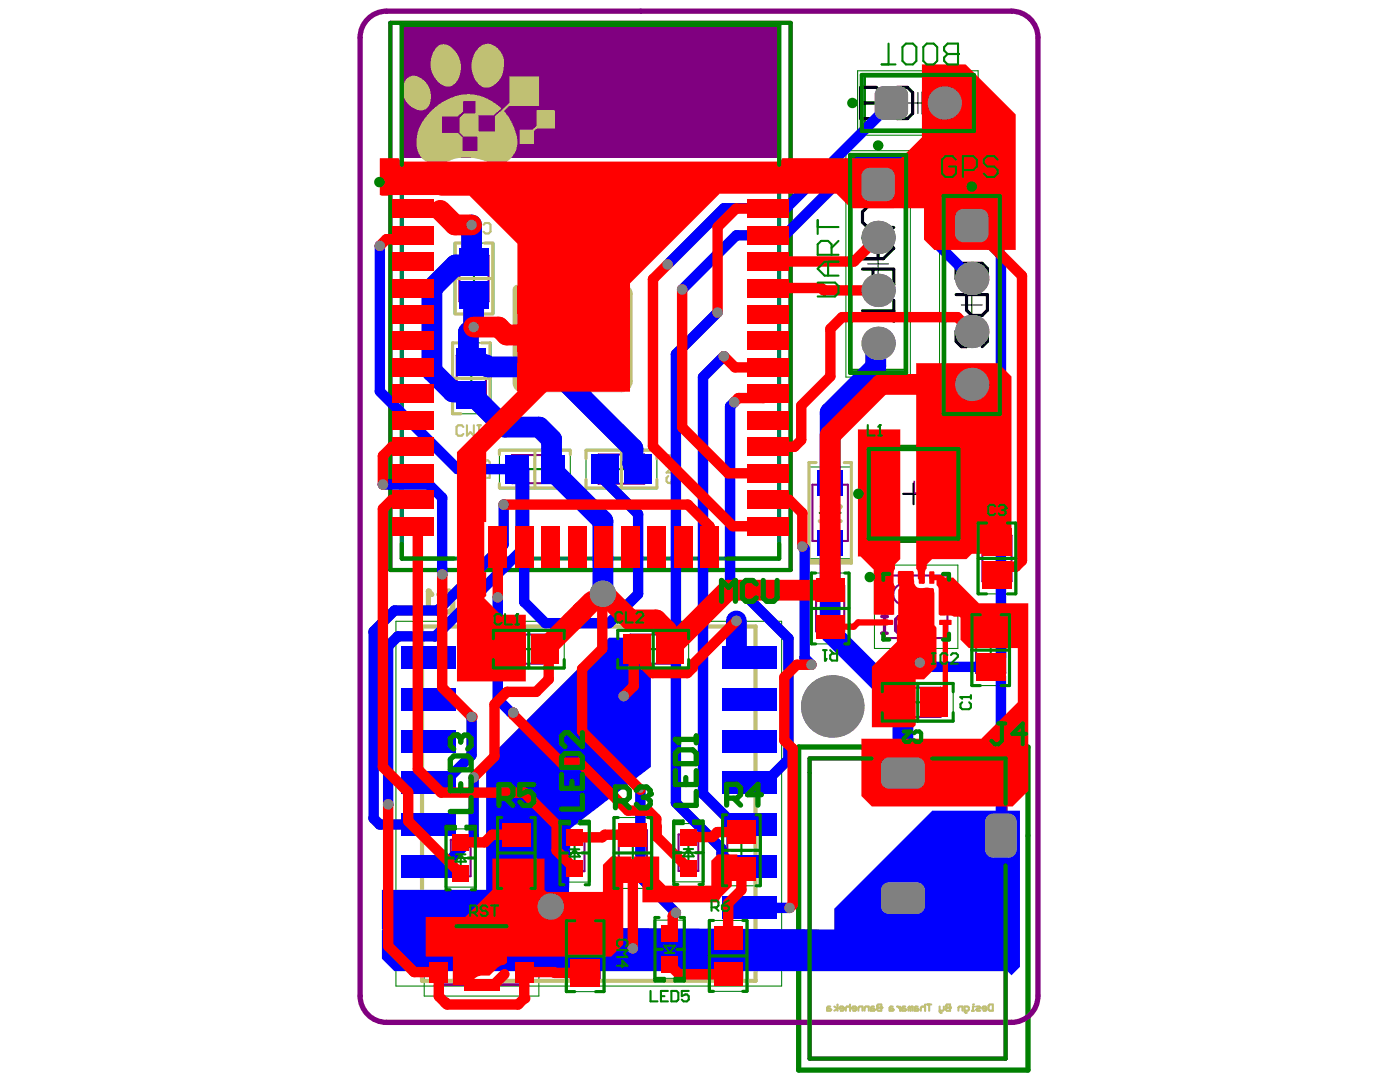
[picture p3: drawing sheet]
<svg xmlns="http://www.w3.org/2000/svg" width="279mm" height="216mm" viewBox="0 0 279 216" stroke-linecap="round" stroke-linejoin="round" font-family="sans-serif">
<path d="M183.2 18.5v4.1M181.1 20.6h4.2M173.2 52.7h4.1M175.2 50.6v4.1M193.9 58.8v4.1M191.9 60.9h4.1" fill="none" stroke="#000" stroke-width=".21"/>
<path d="M115.8 58.2h4.1M117.8 56.1v4.2M180.2 98.5h4.2M182.3 96.5v4.1" fill="none" stroke="#000" stroke-width=".42"/>
<g fill="none" stroke="#008000" stroke-width=".21">
<path d="M90.6 48.5h7.9v14.1h-7.9zM90.1 68.4h7.9v14.2h-7.9zM99.7 89.7h14.1v7.9h-14.1zM116.9 89.7h14.2v7.9h-14.2zM161.5 93.2h8.3v18.3h-8.3zM161.7 114.3h7.9v14.2h-7.9zM174.5 112.8h16.7v16.6h-16.7zM195 104.4h7.9v14.1h-7.9zM79 124h77v72.8h-77zM98.5 125.6h14.1v7.9h-14.1zM123.3 125.6h14.1v7.9h-14.1zM176.1 136.2h14.1v7.9h-14.1z"/>
<path d="M193.8 122.7h7.9v14.1h-7.9zM88.8 165.4h6.3v11.6h-6.3zM99.1 163.1h7.9v14.2h-7.9zM111.5 164.4h6.3v11.6h-6.3zM122.3 163.1h7.9v14.2h-7.9zM134.3 164.3h6.2v11.7h-6.2zM144 162.6h7.9v14.1h-7.9zM84.7 183.8h22.8v15h-22.8zM112.8 183.7h7.9v14.2h-7.9zM130.5 183.6h6.3v11.6h-6.3zM141.4 183.7h7.9v14.1h-7.9z"/>
</g>
<g fill="none" stroke="#008000" stroke-width=".42">
<path d="M172.6 15.3h21.1v10.5h-21.1zM170 31.5h10.5v42.3h-10.5zM188.7 39.7h10.5v42.3h-10.5zM92.5 55.6h4.2M94.6 53.5v4.2M92 75.5h4.1M94.1 73.4v4.2M104.7 93.6h4.1M106.7 91.5v4.2M121.9 93.6h4.2M124 91.5v4.2M163.6 102.3h4.2"/>
<path d="M165.7 100.3v4.1M165.7 119.3v4.2M182.8 119v4.2M196.9 111.4h4.1M199 109.4v4.1M103.4 129.5h4.2M105.5 127.4v4.2M128.3 129.5h4.1M130.4 127.4v4.2M163.6 121.4h4.2M180.8 121.1h4.1M183.2 138v4.2"/>
<path d="M195.6 129.7h4.2M197.7 127.6v4.2M181.1 140.1h4.1M90 171.2h3.9M91.9 169.2v4M101 170.2h4.1M103 168.1v4.2M112.7 170.2h3.9M114.7 168.2v4M124.2 170.2h4.2M126.3 168.1v4.2M135.4 170.1h4"/>
<path d="M137.4 168.2v3.9M145.9 169.7h4.1M148 167.6v4.1M114.7 190.8h4.2M116.8 188.7v4.2M131.7 189.4h3.9M133.6 187.4v4M143.2 190.7h4.2M145.3 188.7v4.1"/>
</g>
<path d="M159.4 149.1h45.8v64.4h-45.8zM180.2 178.2v6.2M177.1 181.3h6.2" fill="none" stroke="#008000" stroke-width="1.1"/>
<g fill="none" stroke="#800080" stroke-width=".42">
<path d="M91.7 51h5.8v9.2h-5.8zM91.1 70.9h5.9v9.2h-5.9zM102.2 90.8h9.1v5.6h-9.1zM119.4 90.7h9.2v5.8h-9.2zM162.1 96.7h7.1v11.2h-7.1zM162.9 116.8h5.6v9.2h-5.6zM176.6 114.8h12.5v12.5h-12.5zM196.1 106.9h5.8v9.1h-5.8zM101 126.6h9.1v5.8h-9.1zM125.8 126.6h9.1v5.8h-9.1zM178.6 137.2h9.1v5.8h-9.1zM194.8 125.2h5.8v9.1h-5.8z"/>
<path d="M90 167.6h3.9v7.2h-3.9zM100.2 165.6h5.7v9.2h-5.7zM112.7 166.6h3.9v7.2h-3.9zM123.5 165.6h5.6v9.2h-5.6zM135.4 166.5h4v7.3h-4zM145.2 165.1h5.6v9.1h-5.6zM113.9 186.2h5.8v9.2h-5.8zM131.7 185.8h3.9v7.3h-3.9zM142.5 186.2h5.6v9.1h-5.6z"/>
<circle cx="180.3" cy="118.6" r="2.08"/>
</g>
<path d="M87.4 184.8h17.4v11.7h-17.4z" fill="none" stroke="#800080" stroke-width=".53"/>
<path d="M77.9 4.6h79.9v109.1h-79.9zM173 89.2h18.7v18.7h-18.7z" fill="none" stroke="#800080" stroke-width=".83"/>
<g fill="#800080">
<path d="M117.8 57.7h.5l.8 2.2 .7-2.2h.6v2.6h-.4v-2.2l-.8 2.2h-.3l-.7-2.2v2.2h-.4z"/>
<path d="M120.9 58.2h.1a1.31 1.31 0 0 1 1.7-.4l.4 .5-.3 .2a.8 .8 0 0 0-.9-.6 .8 .8 0 0 0-.7 .8 .95 .95 0 0 0 .9 1.4l.1-.1a.54 .54 0 0 0 .6-.5v-.1l.3 .1a1.15 1.15 0 0 1-1.1 .8 1.15 1.15 0 0 1-1.1-.8l-.1-.1z"/>
<path d="M123.5 57.7h.5v1.5a.72 .72 0 0 0 .3 .8 .72 .72 0 0 0 .8-.1l.2-.4v-1.8h.4v1.5a1.03 1.03 0 0 1-1.4 1.1l-.2-.1a.53 .53 0 0 1-.4-.7h-.2z"/>
<path d="M182.3 95.9h.3v2.4h1.3v.3h-1.6z"/>
<path d="M184.4 96.6l.7-.4 .1-.3h.3v2.7h-.3v-2.1l-.6 .4h-.2z"/>
</g>
<g fill="none" stroke="#000" stroke-width=".62">
<path d="M171.7 17.4h3.2l1 1.1v1l-1 1.1 1 1v1l-1 1.1h-3.2zM178 18.5l1-1.1h2.1l1 1.1v4.1l-1 1.1h-2.1l-1-1.1zM184.2 18.5l1.1-1.1h2l1.1 1.1v4.1l-1.1 1.1h-2l-1.1-1.1zM190.5 17.4h4.1M192.5 17.4v6.3M171.7 20.6h3.2M172.1 47.5h4.2l2.1 2-2.1 2.1h-4.2M172.1 53.7h6.3v3.1l-1.1 1.1h-2.1l-1-1.1v-3.1M174.2 55.8l-2.1 2.1M175.2 47.5v4.1M178.4 41.2h-5.2l-1.1 1.1v2l1.1 1.1h5.2M178.4 59.9v4.2"/>
<path d="M190.8 58.8h6.3v3.1l-1.1 1h-2.1l-1-1v-3.1M193.9 54.6v2.1h-2l-1.1-1v-2.1l1.1-1.1h4.1l1.1 1.1v2.1l-1.1 1M172.1 62h6.3M191.9 65l-1.1 1.1v2l1.1 1.1h1l1-1.1v-2l1.1-1.1h1l1.1 1.1v2l-1.1 1.1"/>
</g>
<circle cx="171.7" cy="20.6" r=".31" fill="#000"/>
<path d="M171.2 14.1h24v12.9h-24zM168.8 30.1h12.9v45.1h-12.9zM187.5 38.3h12.9v45.1h-12.9z" fill="none" stroke="#008000" stroke-width=".21"/>
<path d="M77.9 4.6h79.9v109.1h-79.9zM173 89.2h18.7v18.7h-18.7z" fill="none" stroke="#008000" stroke-width=".83"/>
<path d="M80.2 5h75.3v106.5h-75.3zM173.4 89.6h17.9v17.9h-17.9z" fill="none" stroke="#008080" stroke-width=".83"/>
<path d="M73.4 3.8a5.3 5.3 0 0 1 3.8-1.6h124.7a5.3 5.3 0 0 1 5.2 5.3v191.2a5.3 5.3 0 0 1-5.2 5.3h-124.7a5.3 5.3 0 0 1-5.3-5.3v-191.2a5.3 5.3 0 0 1 1.5-3.7z" fill="none" stroke="#800080" stroke-width="1.1"/>
<path d="M161.6 151.3h39.1v59.9h-39.1z" fill="none" stroke="#800080" stroke-width=".83"/>
<path d="M176 123h1.1M176 126.4h1.1M176.5 123v3.4M181 123.6l-.6-.6h-1.1l-.6 .6v2.2l.6 .6h1.1l.6-.6M182.1 123.6l.5-.6h1.1l.6 .6v.5l-2.2 2.3h2.2" fill="none" stroke="#800080" stroke-width=".67"/>
<g fill="#800080">
<path d="M80.4 5.2h74.9v26.2h-74.9z" fill-rule="evenodd"/>
<path d="M80.4 5.2h74.9v26.2h-74.9z" fill-rule="evenodd"/>
</g>
<g fill="#c0c073">
<path d="M107.1 22h3.6l.1 3.6h-3.7l-.5 .5v2.6h-2.9v-2.8h2.6l.8-.8z"/>
<path d="M95.3 9.7l.9-.7 .5-.2 .9-.1 .6 .2 1.3 .9 .6 .8 .4 .9 .1 1.6-.5 2-.9 1.4-1.5 .9-.9 .1-.9-.4-.9-1-.7-1.3-.2-1.3 .1-1.3 .5-1.5z"/>
<path d="M81.1 15.8l.9-.6h1.2l1.2 .6 .9 1.1 .6 1.2 .1 1.5-.3 1.2-.7 1-.8 .2-1.3-.2-1.1-.7-.9-1-.4-1.2-.1-1.3 .2-1z"/>
<path d="M87.1 9.5l1-.7 1.2 .2 1.3 1 1.1 1.6 .3 1.7-.2 1.5-.6 1.4-.5 .6-.6 .4-.9 .1-1.1-.4-1-1-.9-1.3-.3-1.3 .1-1.5 .4-1.2z"/>
<path d="M85.7 22.5l2.1-1.8 2.7-1.4 1.1-.3 1.5-.2 2.6 .3 2.2 .9 2.1 1.6-1.5 1.4h-3v3.2h3.3v-3l2.9-2.6v-5.4h5.9v5.9h-5.9l-1.1 1 1.1 1.6 .7 1.3 .7 2 .2 1.7-.3 1.3-.7 1.2-1.1 1.1-1.2 .5-1.4 .1-2.6-1.1-2.4-.4-1.6 .1-1.2 .2-3 1.2-1.7-.2-1.3-.6-.8-.7-.6-1.1-.3-1.3v-1.2l.2-1.3 .4-1.2 .8-1.3zM88.2 23.2v3.3l3.3 .1 .8 .8 .1 2.8h2.9v-2.9h-2.8l-.8-.8v-3l1-.9h2.2v-2.4h-2.5v2l-1 1z"/>
</g>
<path d="M102.8 57.8v18.7M103.3 57.4h21.2M125.7 58.6v17.5M104.1 77.7h20" fill="none" stroke="#c0c073" stroke-width="1.1"/>
<path d="M165.7 99.8v1.3M163.6 104h4.2M164 101.1h3.8l-2.1 2.9zM165.7 104v.8M84.2 125h66.6v70.7h-66.6z" fill="none" stroke="#c0c073" stroke-width=".83"/>
<g fill="none" stroke="#c0c073" stroke-width=".62">
<path d="M90.8 55.6h7.5M92.5 48.5h-1.7v14.1h1.7M96.7 48.5h1.6v14.1h-1.6M90.3 75.5h7.5M92 68.4h-1.7v14.2h1.7M96.1 68.4h1.7v14.2h-1.7M99.7 90.7v-.8h14.1v.8M99.7 96.5v.9h14.1v-.9M106.7 89.9v7.5M116.9 95.7v1.7h14.2v-1.7M116.9 91.5v-1.6h14.2v1.6M124 89.9v7.5"/>
<path d="M162.9 92.3h-1.4v20.1h3.1v-.6h-3.1M168.5 92.3h1.4v20.1h-3.2v-.6h3.2"/>
</g>
<path d="M194 201.7h.4M194.4 200.9h-.2v.8M194.8 200.9h.6l.2 .2-.8 .4 .2 .2h.6M196.9 201.3h-.8l.2-.4h.4l.2 .2v.4l-.2 .2h-.4M197.3 200.6l.2-.2h.6v1.3h-.6l-.2-.2z" fill="none" stroke="#c0c073" stroke-width=".42"/>
<circle cx="194.2" cy="200.4" r=".21" fill="#c0c073"/>
<path d="M189.6 200.4v1.3h-.6l-.2-.2 .2-.4h.6M191.3 201.7v-.6l.2-.2h.6v.8M192.5 201.7h.6l.2-.2v-.4l-.2-.2h-.6v1l.4 .2" fill="none" stroke="#c0c073" stroke-width=".42"/>
<circle cx="189.6" cy="201.1" r=".21" fill="#c0c073"/>
<g fill="none" stroke="#c0c073" stroke-width=".42">
<path d="M175.9 200.4v1.3h-.6l-.3-.2 .3-.4h.6M178.2 200.9h-.4l-.3 .2v.6h.7l.2-.2-.2-.2h-.7M179 200.9h.2l.4 .4M179.6 200.9v.8M180.7 200.9h-.5l-.2 .2v.6h.7l.2-.2-.2-.2h-.7M181.7 201.1l.4-.2v.8M181.7 201.1v.6M181.7 201.1l-.2-.2-.2 .2v.6M183.2 200.9h-.5l-.2 .2v.6h.7l.2-.2-.2-.2h-.7M184.6 200.4v1.3M184.6 201.1l-.2-.2h-.4l-.2 .2v.6M185 200.4h.9"/>
<path d="M185.4 200.4v1.3M187.5 200.9v1l.4 .2M188.4 200.9v.6l-.2 .2h-.7M189.6 200.4h-.6l-.2 .2 .2 .5h.6"/>
</g>
<circle cx="175.9" cy="201.1" r=".21" fill="#c0c073"/>
<g fill="none" stroke="#c0c073" stroke-width=".42">
<path d="M95.7 95.3h2v-1l-.3-.3h-.7l-.3 .3v1M95.7 91.9v1.4l1.3-1.4h.4l.3 .3v.7l-.3 .4M95.7 94l.7 .6M165.7 200.9h-.4l-.2 .2v.6h.6l.2-.2-.2-.2h-.6M166.5 200.9l.6 .4-.6 .4M167.1 200.4v1.3M168.4 201.3h-.8l.2-.4h.4l.2 .2v.4l-.2 .2h-.4M169.6 201.1l-.2-.2h-.4l-.2 .2v.6M169.6 200.4v1.3M170.9 201.3h-.8l.2-.4h.4l.2 .2v.4l-.2 .2h-.4M171.3 201.7v-.6l.2-.2h.6v.8M172.6 201.7v-.6l.2-.2h.6v.8"/>
<path d="M174.4 200.9h-.4l-.2 .2v.6h.6l.2-.2-.2-.2h-.6M175.9 200.4h-.6l-.3 .2 .3 .5h.6"/>
</g>
<path d="M85.5 117.9v4.2M87.6 118.6l.7-.7h1.4l.6 .7v2.8l-.6 .7h-1.4l-.7-.7M92.4 117.9h1.4M93.1 117.9v4.2M84.8 122.1h1.4M92.4 122.1h1.4" fill="none" stroke="#c0c073" stroke-width="1"/>
<circle cx="85.5" cy="117.9" r=".52" fill="#c0c073"/>
<path d="M85.5 117.9l.7 .7" fill="none" stroke="#c0c073" stroke-width="1"/>
<path d="M172.6 95.8l.3-.3h1.4l.3 .3v1.1h-2zM172.6 94.1v.7M172.6 94.4h2" fill="none" stroke="#c0c073" stroke-width=".42"/>
<circle cx="174.6" cy="94.4" r=".21" fill="#c0c073"/>
<path d="M133.4 92.2l-.4-.3v-.7l.4-.4h1.4l.3 .4v.7l-.3 .3M133.4 95l-.4 .3v.7l.4 .4h.3M135.1 92.9h-2.1l.7 .7-.7 .7h2.1M174.6 94.4l-.3 .4" fill="none" stroke="#c0c073" stroke-width=".42"/>
<circle cx="133.7" cy="96.4" r=".21" fill="#c0c073"/>
<path d="M93.7 44.8l-.3-.3h-.7l-.4 .3v.4l1.4 1.4h-1.4M94.4 46.6v-2.1l.7 .7 .7-.7v2.1M96.5 44.8l.4-.3h.6l.4 .3v1.4l-.4 .4h-.6l-.4-.4M92.5 85.2l-.4-.3h-.6l-.4 .3v1.4l.4 .3h.6l.4-.3M93.2 84.9v2l.7-.7 .7 .7v-2M95.3 84.9h.7M95.6 84.9v2M134.1 96l-.4 .4M134.1 95.7v.3M134.8 95l.3 .3v.7l-.3 .4h-.4l-.3-.4" fill="none" stroke="#c0c073" stroke-width=".42"/>
<circle cx="95.6" cy="86.9" r=".21" fill="#c0c073"/>
<path d="M95.3 86.6l.3 .3" fill="none" stroke="#c0c073" stroke-width=".42"/>
<path d="M103.3 57.4h-.2l-.3 .4M124.5 57.4a1.25 1.25 0 0 1 1.2 1.2M102.8 76.5a1.25 1.25 0 0 0 1.3 1.2M125.7 76.1a1.66 1.66 0 0 1-1.6 1.6" fill="none" stroke="#c0c073" stroke-width="1.1"/>
<circle cx="95.6" cy="189.5" r=".42" fill="none" stroke="#c0c073" stroke-width="3.4"/>
<g fill="#00f">
<path d="M97 151.8l24.6-24.6h8.3v25.8l-16 12.3-.6 24.7-3 2.9-.4-.4h-12.9z"/>
<path d="M76.2 177.6h34.1l1.3 1.2v8.3h-33.6l-1.8-1.7z"/>
<path d="M76.2 185.6l.8-.7 89.5 .6v-4.2l19.6-19.5h17.4v31.1l-1.6 1.7-.9-.8h-122.3l-2.5-2.5z"/>
</g>
<path d="M94.4 52.2h.2M93.4 78.2l.7 .6M175.2 68.5l-.4 .5v4.2l-9.1 9.1v14.1M165.7 108.3v17.8l14.5 14.6" fill="none" stroke="#00f" stroke-width="4.2"/>
<g fill="none" stroke="#00f" stroke-width="2.1">
<path d="M172 31.6l-15.4 15.4h-9.6l-10.9 10.8M75.8 49v29.1l15.5 15.5M144.5 41.6l-11.3 11.2M143.2 62.4l-8.3 8.3v89.5l9.1 9.1M144.5 71.1l-4.2 4.1v83.2l6.1 6.1M146.5 80.2l-.8 .9v34.6l11.7 11.7M99.3 119.2v20.3l2.7 2.7h.4M160.1 109l.5 .5v21.8l1.3 1.3M78.7 121.8l-4.1 4.2v37.3l1.2 1.2h9.7M86.9 127h-7.5l-1.9 1.9v31.6M94.1 143v7.7l-5.5 5.5h-3.1M94.5 155.1v11.8l-5.9 5.9h-3.1"/>
<path d="M127.8 157.6v17.5l7.1 7"/>
</g>
<circle cx="90.8" cy="78.2" r="2.08" fill="#00f"/>
<path d="M94.1 44.9v6.9l.5 .4M94.4 52.2l-.6 .7h-2.9l-4.7 4.7v16.4l4.2 4.2h3M94.6 58.9l-.1 6.4-1 1v5.3l1.2 1.2h2.2l.4 .4h12.7l16.3 16.3v3.1l1.1 1M94.1 78.8h.2l6.4 6.4h6.9l2.5 2.5v5.6l.3 .3v.4l9.9 10v14.5M147 123.9v7.1l.2 .2h2.3M180.2 140.7v13.6" fill="none" stroke="#00f" stroke-width="4.2"/>
<g fill="none" stroke="#00f" stroke-width="2.1">
<path d="M172 31.6h8.7l5.3 5.3v10.8l7.9 7.9M177.9 20.6l-21 21h-12.4M193.9 45l5.9 5.8v80.4l-1.9 1.9M76.4 96.7h9.2l2.6 2.6v15.3M91.3 93.6h13.3v26.5l4.3 4.2h12.6l5.9-5.8v-15.9l-6.7-6.7v-2.3M103.9 93.6v16.4l-17 17M100.5 100.7v8l-13.2 13.1h-8.6M157.4 127.4v24.1l-4.7 4.7h-3.2M183.6 132.2l.8 .9h13.5M197.9 133.1l1.9 1.8v31.8M144 169.3v1.1l2.4 2.4h3.1M146.4 164.5h3.1"/>
<path d="M149.5 181.2h8.1M172.3 185l-4.3 4.2h-41.7"/>
</g>
<g fill="#808080">
<path d="M175.8 180.8h1.6v1.5a1.56 1.56 0 0 1-1.6-1.5z"/>
<path d="M183 180.8h1.6a1.56 1.56 0 0 1-1.6 1.5z"/>
<path d="M183 176.1a1.56 1.56 0 0 1 1.6 1.6h-1.6z"/>
<path d="M176.1 176.7l.8-.5 .5-.1v1.6h-1.6z"/>
<path d="M175.8 155.8h1.6v1.6a1.56 1.56 0 0 1-1.6-1.6z"/>
<path d="M183 155.8h1.6a1.56 1.56 0 0 1-1.6 1.6z"/>
<path d="M183 151.1a1.56 1.56 0 0 1 1.6 1.6h-1.6z"/>
<path d="M176.1 151.8l.8-.6 .5-.1v1.6h-1.6z"/>
<path d="M201.3 169.5h1.6a1.56 1.56 0 0 1-1.6 1.6z"/>
<path d="M201.3 162.4a1.56 1.56 0 0 1 1.6 1.5h-1.6z"/>
<path d="M196.9 163l.8-.6h.5v1.5h-1.6z"/>
<path d="M196.6 169.5h1.6v1.6a1.56 1.56 0 0 1-1.6-1.6z"/>
<path d="M176.9 38.5h1.7a1.66 1.66 0 0 1-1.7 1.6z"/>
<path d="M176.9 33.5a1.66 1.66 0 0 1 1.7 1.6h-1.7z"/>
<path d="M172.4 34l.7-.5h.5v1.6h-1.7l.1-.4z"/>
<path d="M171.9 38.5h1.7v1.6a1.66 1.66 0 0 1-1.7-1.6z"/>
<path d="M179.6 17.2a1.66 1.66 0 0 1 1.6 1.7h-1.6z"/>
<path d="M175.1 17.7l.7-.4 .4-.1v1.7h-1.6v-.5z"/>
<path d="M174.6 22.2h1.6v1.7a1.66 1.66 0 0 1-1.6-1.7z"/>
<path d="M179.6 22.2h1.6a1.66 1.66 0 0 1-1.6 1.7z"/>
<path d="M195.6 46.7h1.7a1.66 1.66 0 0 1-1.7 1.6z"/>
<path d="M195.6 41.7a1.66 1.66 0 0 1 1.7 1.6h-1.7z"/>
<path d="M191.1 42.2l.7-.5h.5v1.6h-1.7l.1-.4z"/>
<path d="M190.6 46.7h1.7v1.6a1.66 1.66 0 0 1-1.7-1.6z"/>
<circle cx="161.9" cy="132.6" r="1.04"/>
<circle cx="94.1" cy="143" r="1.04"/>
<circle cx="102.4" cy="142.2" r="1.04"/>
<circle cx="94.5" cy="155.1" r="1.04"/>
<circle cx="75.8" cy="49" r="1.04"/>
<circle cx="77.5" cy="160.5" r="1.04"/>
<circle cx="144.5" cy="71.1" r="1.04"/>
<circle cx="143.2" cy="62.4" r="1.04"/>
<circle cx="136.1" cy="57.8" r="1.04"/>
<circle cx="133.2" cy="52.8" r="1.04"/>
<circle cx="127.8" cy="157.6" r=".62"/>
<circle cx="146.5" cy="80.2" r="1.04"/>
<circle cx="124.5" cy="138.9" r="1.04"/>
<circle cx="147" cy="123.9" r="1.04"/>
<circle cx="134.9" cy="182.1" r="1.04"/>
<circle cx="109.9" cy="180.9" r="2.64"/>
<circle cx="126.3" cy="189.2" r="1.04"/>
<circle cx="120.3" cy="118.5" r="2.64"/>
<circle cx="157.6" cy="181.2" r="1.04"/>
<circle cx="76.4" cy="96.7" r="1.04"/>
<circle cx="88.2" cy="114.6" r="1.04"/>
<circle cx="99.3" cy="119.2" r="1.04"/>
<circle cx="160.1" cy="109" r="1.04"/>
<circle cx="100.5" cy="100.7" r="1.04"/>
<circle cx="94.5" cy="65.3" r="1.04"/>
<circle cx="94.1" cy="44.9" r="1.04"/>
<circle cx="183.6" cy="132.2" r="1.04"/>
<circle cx="197.9" cy="133.1" r="1.04"/>
<circle cx="180.8" cy="123.2" r="1.04"/>
<circle cx="180.8" cy="119" r="1.04"/>
<circle cx="184.9" cy="119" r="1.04"/>
<circle cx="184.9" cy="123.2" r="1.04"/>
<circle cx="182.8" cy="121.1" r="1.04"/>
<circle cx="166.1" cy="141" r="6.2"/>
<circle cx="193.9" cy="76.7" r="3.3"/>
<circle cx="175.2" cy="68.5" r="3.3"/>
<circle cx="175.2" cy="57.9" r="3.3"/>
<circle cx="175.2" cy="47.4" r="3.3"/>
<circle cx="188.5" cy="20.6" r="3.3"/>
<circle cx="193.9" cy="66.1" r="3.3"/>
<circle cx="193.9" cy="55.6" r="3.3"/>
</g>
<g fill="#808080">
<path d="M175.8 177.7l1.6-1.6h5.6l1.6 1.6v3.1l-1.6 1.5h-5.6l-1.6-1.5z" fill-rule="evenodd"/>
<path d="M175.8 152.7l1.6-1.6h5.6l1.6 1.6v3.1l-1.6 1.6h-5.6l-1.6-1.6z" fill-rule="evenodd"/>
<path d="M196.6 163.9l1.6-1.5h3.1l1.6 1.5v5.6l-1.6 1.6h-3.1l-1.6-1.6z" fill-rule="evenodd"/>
<path d="M171.9 35.1l1.7-1.6h3.3l1.7 1.6v3.4l-1.7 1.6h-3.3l-1.7-1.6z" fill-rule="evenodd"/>
<path d="M174.6 18.9l1.6-1.7h3.4l1.6 1.7v3.3l-1.6 1.7h-3.4l-1.6-1.7z" fill-rule="evenodd"/>
<path d="M190.6 43.3l1.7-1.6h3.3l1.7 1.6v3.4l-1.7 1.6h-3.3l-1.7-1.6z" fill-rule="evenodd"/>
</g>
<g fill="#00f">
<path d="M144.1 187.2h10.9v4.6h-10.9z" fill-rule="evenodd"/>
<path d="M144.1 178.9h10.9v4.5h-10.9z" fill-rule="evenodd"/>
<path d="M144.1 170.6h10.9v4.5h-10.9z" fill-rule="evenodd"/>
<path d="M144.1 162.2h10.9v4.6h-10.9z" fill-rule="evenodd"/>
<path d="M144.1 153.9h10.9v4.6h-10.9z" fill-rule="evenodd"/>
<path d="M144.1 145.6h10.9v4.6h-10.9z" fill-rule="evenodd"/>
<path d="M144.1 137.3h10.9v4.6h-10.9z" fill-rule="evenodd"/>
<path d="M144.1 129h10.9v4.5h-10.9z" fill-rule="evenodd"/>
<path d="M80.1 129h10.8v4.5h-10.8z" fill-rule="evenodd"/>
<path d="M80.1 137.3h10.8v4.6h-10.8z" fill-rule="evenodd"/>
<path d="M80.1 145.6h10.8v4.6h-10.8z" fill-rule="evenodd"/>
<path d="M80.1 153.9h10.8v4.6h-10.8z" fill-rule="evenodd"/>
<path d="M80.1 162.2h10.8v4.6h-10.8z" fill-rule="evenodd"/>
<path d="M80.1 170.6h10.8v4.5h-10.8z" fill-rule="evenodd"/>
<path d="M80.1 178.9h10.8v4.5h-10.8z" fill-rule="evenodd"/>
<path d="M80.1 187.2h11.6v4.6h-11.6z" fill-rule="evenodd"/>
<path d="M91.1 76.1h5.9v5.4h-5.9z" fill-rule="evenodd"/>
<path d="M91.1 69.5h5.9v5.4h-5.9z" fill-rule="evenodd"/>
<path d="M163.2 105.8h5v5h-5z" fill-rule="evenodd"/>
<path d="M163.2 93.9h5v5h-5z" fill-rule="evenodd"/>
<path d="M100.7 90.8h4.8v5.6h-4.8z" fill-rule="evenodd"/>
<path d="M108 90.8h4.8v5.6h-4.8z" fill-rule="evenodd"/>
<path d="M124.6 90.7h5.5v5.8h-5.5z" fill-rule="evenodd"/>
<path d="M118 90.7h5.4v5.8h-5.4z" fill-rule="evenodd"/>
<path d="M91.7 56.2h5.8v5.4h-5.8z" fill-rule="evenodd"/>
<path d="M91.7 49.5h5.8v5.5h-5.8z" fill-rule="evenodd"/>
</g>
<g fill="#f00">
<path d="M179.3 113.9h2.8l.2 .4 .1 1.5a1.46 1.46 0 0 0 2.1 1.5l1.8 .1 .2 1v6.3l.4 .6v7.8l-2.5 2.5h-1.7v9.1l-.4 .4h-8.3v-12l5-5v-4.6l.3-.8v-4.9a1.64 1.64 0 0 0-.1-1.6v-1.9z"/>
<path d="M186.9 115.3h3.3l5.1 5.1h9.9v37.4l-3.1 3.1h-28.1l-2.1-2.1v-11.4h23.9l7.3-7.3v-10.8h-9.8l-1.6-1.7v-4.4l-.2-.1h-1.2l-.6-.3h-2.1l-.3-.2v-5.2l-.4-.6z"/>
<path d="M75.8 31.6h3.8a.81 .81 0 0 0 .8 .6h74.9a.81 .81 0 0 0 .8-.6h23.7l4.2-4.2v-14.5h8.7l10 9.9v27.1h-16.2l-2.1-2.1v-6.2h-14.6l-2.9-3h-23.3l-17.9 17.9v21.7h-16.6l-12.1 12v14h-.4v10h.4v4.7l-.4 .4 3.3 3.4h5v13.3h-13.7v-45.8l12.1-12v-29.6l-9.6-9.5h-5.6l-.6-.2h-10v.2h-1.3l-.4-.2z"/>
<path d="M126.6 170.9h5v4.6l1.2 1.2h9.2v-5l1.2-1.2h3.9l.1 1a1.91 1.91 0 0 0-1.1 1.8v3.5l-2.1 2.1-.4 .6-.2 .6h-15.2v-6.3a1.86 1.86 0 0 0-1.7-1.8z"/>
<path d="M85 183h7.9l5.4-5.4v-6.3h10.4v6.3l.4 .4h11.2v-5.4l1.7-1.7h4l.1 1.1a1.86 1.86 0 0 0-1.7 1.8v14.7l-2.4 2.4h-1.5v-.3h-7.5v.3h-11.8v1.2l-.5 .4-.8 .1-.6 .4-1.6 1.7h-1.6a1.91 1.91 0 0 0-1.9 1.9h-3.8v-5.7h-5.4z"/>
<path d="M171.2 85.7h8.5v25.9l-1.1 1v.9l-.3 .7 .1 2.5a.89 .89 0 0 1 0 1.1v4.9h-4v-9l-2.7-2.7h-.5z"/>
<path d="M182.8 72.5h16.4l2.7 2.6v35.4h-8l-1 1.1h-6.9l-1 1-.1 .9a2.46 2.46 0 0 0-.3 1.8v1l-.2 .2h-.2l-1-1v-1.3l-.4-.8z"/>
</g>
<path d="M187.8 115.3l1.2 1.1" fill="none" stroke="#f00" stroke-width="1.1"/>
<path d="M88.2 137.2l5.9 5.8M108.9 129.5l.6 .7v5.4l-2.5 2.4h-5.8M161.9 132.6h-2.9l-2.5 2.5" fill="none" stroke="#f00" stroke-width="2.1"/>
<circle cx="94.1" cy="143" r="1.04" fill="#f00"/>
<g fill="none" stroke="#f00" stroke-width="2.1">
<path d="M82.5 46.9l-.9 .8h-4.5l-1.3 1.3M133.2 52.8l-2.9 2.9v33.4l16 15.9M136.1 57.8v27.5l9.2 9.1M146.9 41.6l-3.7 3.7v17.1M144.5 71.1l2.2 2.2h6.5M152.4 79.4h-5.1l-.8 .8M88.2 114.6v22.6M120.2 118.5v10.9M101.2 138l-2.5 2.5v10.4l-4.2 4.2M115.1 123.2l-.9 .8h.9M116.2 133.5v12.5l11.6 11.6M102.4 142.2v.4l9.6 9.6h3.7l9.6 9.6h4l1.7 1.6 .1 3.5"/>
<path d="M77.5 160.5v28.3l5.1 5.2"/>
</g>
<path d="M116.2 122l-6.7 6.7" fill="none" stroke="#f00" stroke-width="4.2"/>
<circle cx="88.8" cy="200" r="1.04" fill="#f00"/>
<path d="M87.6 193.8v5l1.6 1.6h14.2l1.2-1.2" fill="none" stroke="#f00" stroke-width="2.1"/>
<circle cx="104.6" cy="199.2" r="1.04" fill="#f00"/>
<g fill="none" stroke="#f00" stroke-width="2.1">
<path d="M82.5 41.6l.1 .2h5.1M146.9 41.6h6.3M153.2 57.5h10.7l.5 .4h10.8M175.2 47.4l-4.8 4.8h-17.2M193.9 45l10.1 10v56.9l-1.3 1.2h-2.1l-1.6 1.7M153.2 78.6l-.8 .8M193.9 66.1l-2.8-2.8h-23.1l-2.3 2.3v9.5l-5.8 5.8v6.9l-1.4 1.4h-5.3M82.5 89.2h-4.3l-1.8 1.8v5.7M82.5 99.7h-4.3l-1.8 1.8v51.5l5.1 5.1v5.7l10.4 10.5M145.3 94.4h7.9M153.2 99.7h4.3l2.6 2.7v6.6M82.5 105h.9v48.5l4.6 4.7h16.6l6.5 6.4v5.1l3.6 3.6"/>
<path d="M99.3 109.2v10M100.5 100.7h36.8l4.3 4.3v4.2M146.3 105h6.9M120.2 129.4l-4 4.1M147 123.9l-8.7 8.7v.6l-1.1 1.1h-7l-1.5-1.5v-1.6l-1.7-1.7-.5 .6v6.8l-2 2M156.5 135.1v12.6l1.7 1.7v31.2l-.6 .6M165.7 125v.1M165.7 125h.4M182.8 121.1v2.1M103 166.6h-4.8l-1.5 1.5h-4.8M126.3 173.8v15.4M126.3 166.6h-5.6l-.5 .5h-5.5"/>
<path d="M131.1 166.9l6.3 6.4M148 173.3v4.3l-2.7 2.6v6.9h.4M148 166h-4.9l-1 1h-4.7M82.6 194h5M100.7 194.4l-2.2 2.2h-2.4M116.8 194.1l-12.2-.1v5.2M133.6 192.5l1.9 1.9h9.8M134.9 182.1l-.6 .7v2.9l-.7 .6"/>
</g>
<path d="M87.9 42l2.9 2.9h3.3M94.5 65.3h5l1.6 1.5h4.3l.6 .7M193.9 76.7h-18l-10.2 10.2v30.9h-20.5l-11.5 11.5v.2l-.6-.6v-3.1l-2.2-2.1h-5.1l-5.2-5.2h-.3M118.2 120l-2 2M109.5 128.7v.2l-.6 .6M116.2 122h.1" fill="none" stroke="#f00" stroke-width="4.2"/>
<path d="M186 115.3h1.8M188.7 118h.3M189 116.4v1.5M189 117.9v.1M188.7 124.2v13.5l-2.2 2.2v.2M188.7 137.1h.1" fill="none" stroke="#f00" stroke-width="1.1"/>
<path d="M177 124.2h-5.7l-.9 .8h-4.3" fill="none" stroke="#f00" stroke-width="1.2"/>
<g fill="#808080">
<path d="M175.8 180.8h1.6v1.5a1.56 1.56 0 0 1-1.6-1.5z"/>
<path d="M183 180.8h1.6a1.56 1.56 0 0 1-1.6 1.5z"/>
<path d="M183 176.1a1.56 1.56 0 0 1 1.6 1.6h-1.6z"/>
<path d="M176.1 176.7l.8-.5 .5-.1v1.6h-1.6z"/>
<path d="M175.8 155.8h1.6v1.6a1.56 1.56 0 0 1-1.6-1.6z"/>
<path d="M183 155.8h1.6a1.56 1.56 0 0 1-1.6 1.6z"/>
<path d="M183 151.1a1.56 1.56 0 0 1 1.6 1.6h-1.6z"/>
<path d="M176.1 151.8l.8-.6 .5-.1v1.6h-1.6z"/>
<path d="M201.3 169.5h1.6a1.56 1.56 0 0 1-1.6 1.6z"/>
<path d="M201.3 162.4a1.56 1.56 0 0 1 1.6 1.5h-1.6z"/>
<path d="M196.9 163l.8-.6h.5v1.5h-1.6z"/>
<path d="M196.6 169.5h1.6v1.6a1.56 1.56 0 0 1-1.6-1.6z"/>
<path d="M176.9 38.5h1.7a1.66 1.66 0 0 1-1.7 1.6z"/>
<path d="M176.9 33.5a1.66 1.66 0 0 1 1.7 1.6h-1.7z"/>
<path d="M172.4 34l.7-.5h.5v1.6h-1.7l.1-.4z"/>
<path d="M171.9 38.5h1.7v1.6a1.66 1.66 0 0 1-1.7-1.6z"/>
<path d="M179.6 17.2a1.66 1.66 0 0 1 1.6 1.7h-1.6z"/>
<path d="M175.1 17.7l.7-.4 .4-.1v1.7h-1.6v-.5z"/>
<path d="M174.6 22.2h1.6v1.7a1.66 1.66 0 0 1-1.6-1.7z"/>
<path d="M179.6 22.2h1.6a1.66 1.66 0 0 1-1.6 1.7z"/>
<path d="M195.6 46.7h1.7a1.66 1.66 0 0 1-1.7 1.6z"/>
<path d="M195.6 41.7a1.66 1.66 0 0 1 1.7 1.6h-1.7z"/>
<path d="M191.1 42.2l.7-.5h.5v1.6h-1.7l.1-.4z"/>
<path d="M190.6 46.7h1.7v1.6a1.66 1.66 0 0 1-1.7-1.6z"/>
<circle cx="161.9" cy="132.6" r="1.04"/>
<circle cx="94.1" cy="143" r="1.04"/>
<circle cx="102.4" cy="142.2" r="1.04"/>
<circle cx="94.5" cy="155.1" r="1.04"/>
<circle cx="75.8" cy="49" r="1.04"/>
<circle cx="77.5" cy="160.5" r="1.04"/>
<circle cx="144.5" cy="71.1" r="1.04"/>
<circle cx="143.2" cy="62.4" r="1.04"/>
<circle cx="136.1" cy="57.8" r="1.04"/>
<circle cx="133.2" cy="52.8" r="1.04"/>
<circle cx="127.8" cy="157.6" r=".62"/>
<circle cx="146.5" cy="80.2" r="1.04"/>
<circle cx="124.5" cy="138.9" r="1.04"/>
<circle cx="147" cy="123.9" r="1.04"/>
<circle cx="134.9" cy="182.1" r="1.04"/>
<circle cx="109.9" cy="180.9" r="2.64"/>
<circle cx="126.3" cy="189.2" r="1.04"/>
<circle cx="120.3" cy="118.5" r="2.64"/>
<circle cx="157.6" cy="181.2" r="1.04"/>
<circle cx="76.4" cy="96.7" r="1.04"/>
<circle cx="88.2" cy="114.6" r="1.04"/>
<circle cx="99.3" cy="119.2" r="1.04"/>
<circle cx="160.1" cy="109" r="1.04"/>
<circle cx="100.5" cy="100.7" r="1.04"/>
<circle cx="94.5" cy="65.3" r="1.04"/>
<circle cx="94.1" cy="44.9" r="1.04"/>
<circle cx="183.6" cy="132.2" r="1.04"/>
<circle cx="197.9" cy="133.1" r="1.04"/>
<circle cx="180.8" cy="123.2" r="1.04"/>
<circle cx="180.8" cy="119" r="1.04"/>
<circle cx="184.9" cy="119" r="1.04"/>
<circle cx="184.9" cy="123.2" r="1.04"/>
<circle cx="182.8" cy="121.1" r="1.04"/>
<circle cx="166.1" cy="141" r="6.2"/>
<circle cx="193.9" cy="76.7" r="3.3"/>
<circle cx="175.2" cy="68.5" r="3.3"/>
<circle cx="175.2" cy="57.9" r="3.3"/>
<circle cx="175.2" cy="47.4" r="3.3"/>
<circle cx="188.5" cy="20.6" r="3.3"/>
<circle cx="193.9" cy="66.1" r="3.3"/>
<circle cx="193.9" cy="55.6" r="3.3"/>
</g>
<g fill="#808080">
<path d="M175.8 177.7l1.6-1.6h5.6l1.6 1.6v3.1l-1.6 1.5h-5.6l-1.6-1.5z" fill-rule="evenodd"/>
<path d="M175.8 152.7l1.6-1.6h5.6l1.6 1.6v3.1l-1.6 1.6h-5.6l-1.6-1.6z" fill-rule="evenodd"/>
<path d="M196.6 163.9l1.6-1.5h3.1l1.6 1.5v5.6l-1.6 1.6h-3.1l-1.6-1.6z" fill-rule="evenodd"/>
<path d="M171.9 35.1l1.7-1.6h3.3l1.7 1.6v3.4l-1.7 1.6h-3.3l-1.7-1.6z" fill-rule="evenodd"/>
<path d="M174.6 18.9l1.6-1.7h3.4l1.6 1.7v3.3l-1.6 1.7h-3.4l-1.6-1.7z" fill-rule="evenodd"/>
<path d="M190.6 43.3l1.7-1.6h3.3l1.7 1.6v3.4l-1.7 1.6h-3.3l-1.7-1.6z" fill-rule="evenodd"/>
</g>
<g fill="#f00">
<path d="M142.5 184.7h5.6v4.8h-5.6z" fill-rule="evenodd"/>
<path d="M142.5 192h5.6v4.8h-5.6z" fill-rule="evenodd"/>
<path d="M162.9 122.7h5.6v4.7h-5.6z" fill-rule="evenodd"/>
<path d="M162.9 115.4h5.6v4.8h-5.6z" fill-rule="evenodd"/>
<path d="M145.2 170.9h5.6v4.8h-5.6z" fill-rule="evenodd"/>
<path d="M145.2 163.6h5.6v4.8h-5.6z" fill-rule="evenodd"/>
<path d="M135.7 165.4h3.4v3.3h-3.4z" fill-rule="evenodd"/>
<path d="M135.7 171.6h3.4v3.3h-3.4z" fill-rule="evenodd"/>
<path d="M123.5 171.4h5.6v4.8h-5.6z" fill-rule="evenodd"/>
<path d="M123.5 164.2h5.6v4.8h-5.6z" fill-rule="evenodd"/>
<path d="M113 165.4h3.3v3.3h-3.3z" fill-rule="evenodd"/>
<path d="M113 171.7h3.3v3.3h-3.3z" fill-rule="evenodd"/>
<path d="M100.2 171.4h5.7v4.8h-5.7z" fill-rule="evenodd"/>
<path d="M100.2 164.2h5.7v4.8h-5.7z" fill-rule="evenodd"/>
<path d="M90.3 166.4h3.3v3.3h-3.3z" fill-rule="evenodd"/>
<path d="M90.3 172.7h3.3v3.3h-3.3z" fill-rule="evenodd"/>
<path d="M132 190.9h3.3v3.3h-3.3z" fill-rule="evenodd"/>
<path d="M132 184.6h3.3v3.4h-3.3z" fill-rule="evenodd"/>
<path d="M102.8 191.9h3.7v4.1h-3.7z" fill-rule="evenodd"/>
<path d="M102.8 185.2h3.7v4.2h-3.7z" fill-rule="evenodd"/>
<path d="M85.7 185.2h3.7v4.2h-3.7z" fill-rule="evenodd"/>
<path d="M85.7 191.9h3.7v4.1h-3.7z" fill-rule="evenodd"/>
<path d="M92.6 195.4h7v2.3h-7z" fill-rule="evenodd"/>
<path d="M113.9 184.8h5.8v5.4h-5.8z" fill-rule="evenodd"/>
<path d="M113.9 191.4h5.8v5.4h-5.8z" fill-rule="evenodd"/>
<path d="M124.3 126.6h5.4v5.8h-5.4z" fill-rule="evenodd"/>
<path d="M131 126.6h5.4v5.8h-5.4z" fill-rule="evenodd"/>
<path d="M99.5 126.6h5.4v5.8h-5.4z" fill-rule="evenodd"/>
<path d="M106.2 126.6h5.4v5.8h-5.4z" fill-rule="evenodd"/>
<path d="M118.5 72.4h5.6v5.5h-5.6z" fill-rule="evenodd"/>
<path d="M110.9 72.4h5.5v5.5h-5.5z" fill-rule="evenodd"/>
<path d="M103.3 72.4h5.5v5.5h-5.5z" fill-rule="evenodd"/>
<path d="M118.5 64.8h5.6v5.5h-5.6z" fill-rule="evenodd"/>
<path d="M110.9 64.8h5.5v5.5h-5.5z" fill-rule="evenodd"/>
<path d="M103.3 64.8h5.5v5.5h-5.5z" fill-rule="evenodd"/>
<path d="M118.5 57.1h5.6v5.6h-5.6z" fill-rule="evenodd"/>
<path d="M110.9 57.1h5.5v5.6h-5.5z" fill-rule="evenodd"/>
<path d="M103.3 57.1h5.5v5.6h-5.5z" fill-rule="evenodd"/>
<path d="M139.7 105h3.8v8.3h-3.8z" fill-rule="evenodd"/>
<path d="M134.5 105h3.7v8.3h-3.7z" fill-rule="evenodd"/>
<path d="M129.2 105h3.7v8.3h-3.7z" fill-rule="evenodd"/>
<path d="M123.9 105h3.7v8.3h-3.7z" fill-rule="evenodd"/>
<path d="M118.6 105h3.8v8.3h-3.8z" fill-rule="evenodd"/>
<path d="M113.3 105h3.8v8.3h-3.8z" fill-rule="evenodd"/>
<path d="M108 105h3.8v8.3h-3.8z" fill-rule="evenodd"/>
<path d="M102.8 105h3.7v8.3h-3.7z" fill-rule="evenodd"/>
<path d="M97.5 105h3.7v8.3h-3.7z" fill-rule="evenodd"/>
<path d="M92.2 105h3.7v8.3h-3.7z" fill-rule="evenodd"/>
<path d="M149 34.5h8.4v3.7h-8.4z" fill-rule="evenodd"/>
<path d="M149 39.7h8.4v3.8h-8.4z" fill-rule="evenodd"/>
<path d="M149 45h8.4v3.8h-8.4z" fill-rule="evenodd"/>
<path d="M149 50.3h8.4v3.8h-8.4z" fill-rule="evenodd"/>
<path d="M149 55.6h8.4v3.7h-8.4z" fill-rule="evenodd"/>
<path d="M149 60.9h8.4v3.7h-8.4z" fill-rule="evenodd"/>
<path d="M149 66.2h8.4v3.7h-8.4z" fill-rule="evenodd"/>
<path d="M149 71.4h8.4v3.8h-8.4z" fill-rule="evenodd"/>
<path d="M149 76.7h8.4v3.8h-8.4z" fill-rule="evenodd"/>
<path d="M149 82h8.4v3.8h-8.4z" fill-rule="evenodd"/>
<path d="M149 87.3h8.4v3.7h-8.4z" fill-rule="evenodd"/>
<path d="M149 92.6h8.4v3.7h-8.4z" fill-rule="evenodd"/>
<path d="M149 97.9h8.4v3.7h-8.4z" fill-rule="evenodd"/>
<path d="M149 103.1h8.4v3.8h-8.4z" fill-rule="evenodd"/>
<path d="M78.3 103.1h8.3v3.8h-8.3z" fill-rule="evenodd"/>
<path d="M78.3 97.9h8.3v3.7h-8.3z" fill-rule="evenodd"/>
<path d="M78.3 92.6h8.3v3.7h-8.3z" fill-rule="evenodd"/>
<path d="M78.3 87.3h8.3v3.7h-8.3z" fill-rule="evenodd"/>
<path d="M78.3 82h8.3v3.8h-8.3z" fill-rule="evenodd"/>
<path d="M78.3 76.7h8.3v3.8h-8.3z" fill-rule="evenodd"/>
<path d="M78.3 71.4h8.3v3.8h-8.3z" fill-rule="evenodd"/>
<path d="M78.3 66.2h8.3v3.7h-8.3z" fill-rule="evenodd"/>
<path d="M78.3 60.9h8.3v3.7h-8.3z" fill-rule="evenodd"/>
<path d="M78.3 55.6h8.3v3.7h-8.3z" fill-rule="evenodd"/>
<path d="M78.3 50.3h8.3v3.8h-8.3z" fill-rule="evenodd"/>
<path d="M78.3 45h8.3v3.8h-8.3z" fill-rule="evenodd"/>
<path d="M78.3 39.7h8.3v3.8h-8.3z" fill-rule="evenodd"/>
<path d="M78.3 34.5h8.3v3.7h-8.3z" fill-rule="evenodd"/>
<path d="M185.2 91.5h4.1v14.1h-4.1z" fill-rule="evenodd"/>
<path d="M175.4 91.5h4v14.1h-4z" fill-rule="evenodd"/>
<path d="M196.1 112.1h5.8v5.4h-5.8z" fill-rule="evenodd"/>
<path d="M196.1 105.4h5.8v5.4h-5.8z" fill-rule="evenodd"/>
<path d="M194.8 130.4h5.8v5.4h-5.8z" fill-rule="evenodd"/>
<path d="M194.8 123.7h5.8v5.4h-5.8z" fill-rule="evenodd"/>
<path d="M177.1 137.2h5.4v5.8h-5.4z" fill-rule="evenodd"/>
<path d="M183.8 137.2h5.4v5.8h-5.4z" fill-rule="evenodd"/>
<path d="M179.3 117.8l.2-.3h6.7l.2 .3v6.6l-.2 .2h-6.7l-.2-.2z" fill-rule="evenodd"/>
<path d="M179.2 114.2l.2-.2h.6l.2 .2v2.1l-.2 .2h-.6l-.2-.2z" fill-rule="evenodd"/>
<path d="M181.5 114h.6l.2 .2v2.1l-.2 .2h-.6l-.2-.2v-2.1z" fill-rule="evenodd"/>
<path d="M183.4 114.2l.2-.2h.6l.2 .2v2.1l-.2 .2h-.6l-.2-.2z" fill-rule="evenodd"/>
<path d="M185.4 114.2l.2-.2h.7l.2 .2v2.1l-.2 .2h-.7l-.2-.2z" fill-rule="evenodd"/>
<path d="M187.4 117.6l.2-.2h2.1l.2 .2v.7l-.2 .2h-2.1l-.2-.2z" fill-rule="evenodd"/>
<path d="M187.4 119.7l.2-.2h2.1l.2 .2v.6l-.2 .3h-2.1l-.2-.3z" fill-rule="evenodd"/>
<path d="M187.4 121.8l.2-.2h2.1l.2 .2v.6l-.2 .2h-2.1l-.2-.2z" fill-rule="evenodd"/>
<path d="M187.4 123.9l.2-.2h2.1l.2 .2v.6l-.2 .2h-2.1l-.2-.2z" fill-rule="evenodd"/>
<path d="M185.4 125.9l.2-.3h.7l.2 .3v2l-.2 .2h-.7l-.2-.2z" fill-rule="evenodd"/>
<path d="M183.4 125.9l.2-.3h.6l.2 .3v2l-.2 .2h-.6l-.2-.2z" fill-rule="evenodd"/>
<path d="M181.5 125.6h.6l.2 .3v2l-.2 .2h-.6l-.2-.2v-2z" fill-rule="evenodd"/>
<path d="M179.2 125.9l.2-.3h.6l.2 .3v2l-.2 .2h-.6l-.2-.2z" fill-rule="evenodd"/>
<path d="M175.8 123.9l.2-.2h2.1l.2 .2v.6l-.2 .2h-2.1l-.2-.2z" fill-rule="evenodd"/>
<path d="M175.8 121.8l.2-.2h2.1l.2 .2v.6l-.2 .2h-2.1l-.2-.2z" fill-rule="evenodd"/>
<path d="M175.8 119.7l.2-.2h2.1l.2 .2v.6l-.2 .3h-2.1l-.2-.3z" fill-rule="evenodd"/>
<path d="M175.8 117.6l.2-.2h2.1l.2 .2v.7l-.2 .2h-2.1l-.2-.2z" fill-rule="evenodd"/>
</g>
<g fill="#f00">
<path d="M186.2 117.5l.2 .3h-.2z"/>
<path d="M179.4 117.6l.1-.1v.3h-.2z"/>
<path d="M179.3 124.4h.2v.2z"/>
<path d="M186.2 124.4h.2l-.2 .2z"/>
<path d="M180 114l.2 .2h-.2z"/>
<path d="M179.3 114.1l.1-.1v.2h-.2z"/>
<path d="M179.2 116.3h.2v.2z"/>
<path d="M180 116.3h.2l-.2 .2z"/>
<path d="M182.1 114l.2 .2h-.2z"/>
<path d="M181.3 114.1l.2-.1v.2h-.2z"/>
<path d="M181.3 116.3h.2v.2z"/>
<path d="M182.1 116.3h.2l-.2 .2z"/>
<path d="M184.2 114l.2 .2h-.2z"/>
<path d="M183.4 114.1l.2-.1v.2h-.2z"/>
<path d="M183.4 116.3h.2v.2z"/>
<path d="M184.2 116.3h.2l-.2 .2z"/>
<path d="M186.3 114l.2 .2h-.2z"/>
<path d="M185.5 114.1l.1-.1v.2h-.2z"/>
<path d="M185.4 116.3h.2v.2z"/>
<path d="M186.3 116.3h.2l-.2 .2z"/>
<path d="M187.5 117.5l.1-.1v.2h-.2z"/>
<path d="M187.4 118.3h.2v.2z"/>
<path d="M189.7 118.3h.2l-.2 .2z"/>
<path d="M189.7 117.4l.2 .2h-.2z"/>
<path d="M187.5 119.6l.1-.1v.2h-.2z"/>
<path d="M187.4 120.3h.2v.3z"/>
<path d="M189.7 120.3h.2l-.2 .3z"/>
<path d="M189.7 119.5l.2 .2h-.2z"/>
<path d="M187.5 121.7l.1-.1v.2h-.2z"/>
<path d="M187.4 122.4h.2v.2z"/>
<path d="M189.7 122.4h.2l-.2 .2z"/>
<path d="M189.7 121.6l.2 .2h-.2z"/>
<path d="M187.5 123.7h.1v.2h-.2z"/>
<path d="M187.4 124.5h.2v.2z"/>
<path d="M189.7 124.5h.2l-.2 .2z"/>
<path d="M189.7 123.7l.2 .2h-.2z"/>
<path d="M186.3 125.6l.2 .3h-.2z"/>
<path d="M185.5 125.7l.1-.1v.3h-.2z"/>
<path d="M185.4 127.9h.2v.2z"/>
<path d="M186.3 127.9h.2l-.2 .2z"/>
<path d="M184.2 125.6l.2 .3h-.2z"/>
<path d="M183.4 125.7l.2-.1v.3h-.2z"/>
<path d="M183.4 127.9h.2v.2z"/>
<path d="M184.2 127.9h.2l-.2 .2z"/>
<path d="M182.1 125.6l.2 .3h-.2z"/>
<path d="M181.3 125.7l.2-.1v.3h-.2z"/>
<path d="M181.3 127.9h.2v.2z"/>
<path d="M182.1 127.9h.2l-.2 .2z"/>
<path d="M180 125.6l.2 .3h-.2z"/>
<path d="M179.3 125.7l.1-.1v.3h-.2z"/>
<path d="M179.2 127.9h.2v.2z"/>
<path d="M180 127.9h.2l-.2 .2z"/>
<path d="M175.8 123.7h.2v.2h-.2z"/>
<path d="M175.8 124.5h.2v.2z"/>
<path d="M178.1 124.5h.2l-.2 .2z"/>
<path d="M178.1 123.7l.2 .2h-.2z"/>
<path d="M175.8 121.7l.2-.1v.2h-.2z"/>
<path d="M175.8 122.4h.2v.2z"/>
<path d="M178.1 122.4h.2l-.2 .2z"/>
<path d="M178.1 121.6l.2 .2h-.2z"/>
<path d="M175.8 119.6l.2-.1v.2h-.2z"/>
<path d="M175.8 120.3h.2v.3z"/>
<path d="M178.1 120.3h.2l-.2 .3z"/>
<path d="M178.1 119.5l.2 .2h-.2z"/>
<path d="M175.8 117.5l.2-.1v.2h-.2z"/>
<path d="M175.8 118.3h.2v.2z"/>
<path d="M178.1 118.3h.2l-.2 .2z"/>
<path d="M178.1 117.4l.2 .2h-.2z"/>
</g>
<g fill="none" stroke="#008000" stroke-width=".83">
<path d="M172 15h22.4v11.1h-22.4zM80.2 32.9v-27.9h75.3v27.9M169.7 30.9h11.1v43.5h-11.1zM188.3 39.1h11.2v43.5h-11.2zM173.4 89.6h17.9v17.9h-17.9zM80.2 108.4v3.1h10.4M155.5 108.4v3.1h-10.4M177.5 114.5h-1.2v1.2M188.2 114.5h1.2v1.2M176.3 126.4v1.2h1.2M189.4 126.4v1.2h-1.2M174 151.3h-12.4v59.9h39.1v-38.5"/>
<path d="M186 151.3h14.7v9.1M91.1 184.8h10"/>
</g>
<g fill="none" stroke="#008000" stroke-width=".62">
<path d="M162.8 114.3h-.9v14.2h.9M168.6 114.3h.8v14.2h-.8M195.2 111.4h7.5M196.9 104.4h-1.7v14.1h1.7M201 104.4h1.7v14.1h-1.7M98.5 127.4v-1.6h14.1v1.6M98.5 131.6v1.7h14.1v-1.7M105.5 125.8v7.5M123.3 127.4v-1.6h14.1v1.6M123.3 131.6v1.7h14.1v-1.7M130.4 125.8v7.5M161.9 121.4h7.5"/>
<path d="M176.1 138v-1.6h14.1v1.6M183.2 136.4v7.5M194 129.7h7.5M195.6 122.7h-1.6v14.1h1.6M199.8 122.7h1.7v14.1h-1.7M176.1 142.2v1.7h14.1v-1.7M89 171.2h1.5M89 165.4h1.9v-.5h-1.9v12.6h.8M93.4 171.2h1.5M94.9 165.4h-1.9v-.5h1.9v12.6h-.8M99.3 170.2h7.5M100.1 163.1h-.8v14.2h.8"/>
<path d="M106 163.1h.8v14.2h-.8M111.8 170.2h1.4M111.8 164.4h1.8v-.5h-1.8v12.6h.8M116.1 170.2h1.5M117.6 164.4h-1.9v-.5h1.9v12.6h-.8M122.6 170.2h7.4M123.4 163.1h-.8v14.2h.8M129.2 163.1h.8v14.2h-.8M134.5 170.1h1.4M134.5 164.3h1.8v-.5h-1.8v12.7h.8M138.8 170.1h1.5M140.3 164.3h-1.9v-.5h1.9v12.7h-.8"/>
<path d="M144.2 169.7h7.5M145 162.6h-.8v14.1h.8M150.9 162.6h.8v14.1h-.8M113 190.8h7.5M114.7 183.7h-1.7v14.2h1.7M118.9 183.7h1.6v14.2h-1.6M130.7 189.4h1.5M131.5 183.1h-.8v12.7h1.9v-.6h-1.9M135.1 189.4h1.5M135.8 183.1h.8v12.7h-1.9v-.6h1.9M141.6 190.7h7.5M142.4 183.7h-.8v14.1h.8"/>
<path d="M148.2 183.7h.9v14.1h-.9"/>
</g>
<g fill="none" stroke="#008000" stroke-width=".42">
<path d="M191.2 10.8h-2.1l-.7-.7v-.7l.7-.7h2.1v4.2M190.8 31.8l-.7-.6h-1.4l-.7 .6v2.8l.7 .7h1.4l.7-.7v-1.4h-1.4M192.2 33.9h2l.7-.7v-1.4l-.7-.6h-2v4.1M199.1 31.8l-.7-.6h-1.4l-.7 .6v.7l.7 .7h1.4l.7 .7v.7l-.7 .7h-1.4l-.7-.7M163.2 56.4h3.4l.7 .7v1.4l-.7 .7h-3.4M163.2 43.9v2.8M163.2 45.3h4.1M165.3 52.2v2.8M166 50.8v-2l-.7-.7h-1.4l-.7 .7v2h4.1M167.3 52.2h-2.7l-1.4 1.4 1.4 1.4h2.7M167.3 48.1l-1.3 1.4M91 170.5h1.9"/>
<path d="M91.9 170.5l1.1 1.4h-2.1zM113.7 169.5h1.9M114.7 169.5l1 1.4h-2.1zM136.5 169.4h1.8M137.4 169.4l1 1.5h-2zM132.6 188.7h2.1l-1.1 1.4zM132.7 190.1h1.9"/>
</g>
<circle cx="191.2" cy="10.8" r=".21" fill="#008000"/>
<g fill="none" stroke="#008000" stroke-width=".42">
<path d="M175.9 12.9h2.8M177.3 8.7v4.2M180.1 9.4l.7-.7h1.4l.7 .7v2.8l-.7 .7h-1.4l-.7-.7zM184.3 9.4l.7-.7h1.3l.7 .7v2.8l-.7 .7h-1.3l-.7-.7zM191.2 10.8h-2.1l-.7 .7v.7l.7 .7h2.1M145.5 179.7l-.7 .3-.7 .7M93.8 182.1h1.1l.3-.4v-.7l-.3-.3h-1.1v2.1M94.5 182.1l.7 .7M97.3 181l-.3-.3h-.7l-.4 .3v.4l.4 .3h.7l.3 .4v.3l-.3 .4h-.7l-.4-.4M98 180.7h1.4M98.7 180.7v2.1M142 181.1h1l.4-.4v-.7l-.4-.3h-1v2"/>
<path d="M142.7 181.1l.7 .6M144.1 180.7h1l.4 .4v.3l-.4 .3h-.7l-.3-.3z"/>
</g>
<path d="M99.6 159.3h2.1l.7-.7v-1.3l-.7-.7h-2.1v4.1M101 159.3l1.4 1.4M106.5 156.6h-2.8v2l1.4-.7h.7l.7 .7v1.4l-.7 .7h-1.4l-.7-.7M122.8 159.8h2.1l.7-.7v-1.4l-.7-.7h-2.1v4.2M124.2 159.8l1.4 1.4M127 157.7l.7-.7h1.4l.7 .7v.7M145 159.3h2.1l.7-.7v-1.4l-.7-.7h-2.1v4.2M146.4 159.3l1.4 1.4M152 158.6h-2.8l2.1-2.1v4.2" fill="none" stroke="#008000" stroke-width="1.1"/>
<circle cx="129.8" cy="158.4" r=".53" fill="#008000"/>
<path d="M128.4 159.1h.7M129.1 159.1l.7 .7v.7l-.7 .7h-1.4l-.7-.7M129.8 158.4l-.7 .7" fill="none" stroke="#008000" stroke-width="1.1"/>
<path d="M164.3 129.7h.7M164.6 129.7v2.1M165.7 129.7l.7 .7M167.1 129.7v2.1h-1.1l-.3-.3v-.7l.3-.4h1.1" fill="none" stroke="#008000" stroke-width=".42"/>
<circle cx="164.6" cy="131.8" r=".21" fill="#008000"/>
<path d="M165 131.5l-.4 .3M129.8 197.7v2.1h1.4M131.9 198.8h.7M133.3 197.7h-1.4v2.1h1.4M134 197.7h1l.4 .4v1.4l-.4 .3h-1zM137.5 197.7h-1.4v1.1l.7-.4h.3l.4 .4v.7l-.4 .3h-.7l-.3-.3" fill="none" stroke="#008000" stroke-width=".42"/>
<path d="M144 120v-4.2l1.4 1.4 1.4-1.4v4.2M150.9 116.5l-.7-.7h-1.3l-.7 .7v2.8l.7 .7h1.3l.7-.7M152.3 115.8v3.5l.7 .7h1.4l.7-.7v-3.5M89.9 151.5l.7-.7h2.7l.7 .7v2.1h-4.1zM89.9 155v2.8h4.1v-2.8M91.3 146.7h-.7l-.7 .7v1.4l.7 .7M91.9 156.4v1.4M94 159.2v2.7h-4.1" fill="none" stroke="#008000" stroke-width="1.1"/>
<circle cx="91.3" cy="146.7" r=".53" fill="#008000"/>
<g fill="none" stroke="#008000" stroke-width="1.1">
<path d="M91.3 146.7l.6 .7M91.9 147.4v.7M91.9 147.4l.7-.7h.7l.7 .7v1.4l-.7 .7M112.1 151.1l.7-.7h2.7l.7 .7v2h-4.1zM112.1 154.5v2.8h4.1v-2.8M114.1 155.9v1.4M116.2 158.7v2.7h-4.1M116.2 146.2v2.8l-2.8-2.8h-.6l-.7 .7v1.4l.7 .7M134.8 150.3l.7-.7h2.8l.6 .7v2.1h-4.1zM134.8 153.8v2.7h4.1v-2.7M134.8 147.5h4.1M136.9 155.2v1.3"/>
<path d="M138.9 157.9v2.8h-4.1M138.9 146.8v1.4"/>
</g>
<circle cx="134.8" cy="147.5" r=".53" fill="#008000"/>
<path d="M134.8 147.5l.7 .7" fill="none" stroke="#008000" stroke-width="1.1"/>
<path d="M173.2 84.8v2.1h1.4M175.3 86.9h.7M175.6 84.8v2.1" fill="none" stroke="#008000" stroke-width=".42"/>
<circle cx="175.6" cy="84.8" r=".21" fill="#008000"/>
<g fill="none" stroke="#008000" stroke-width=".42">
<path d="M175.6 84.8l-.3 .4M100.1 122.9l-.3-.4h-.7l-.4 .4v1.4l.4 .3h.7l.3-.3M100.8 122.5v2.1h1.4M102.9 124.6h.7M103.2 122.5v2.1M124.2 122.5l-.3-.4h-.7l-.4 .4v1.4l.4 .3h.7l.3-.3M124.9 122.1v2.1h1.4M127 122.5l.3-.4h.7l.4 .4v.3l-1.4 1.4h1.4M186 130.4h.7M186 132.4h.7M186.3 130.4v2M189.1 130.7l-.4-.3h-.7l-.3 .3v1.4l.3 .3h.7l.4-.3"/>
<path d="M189.8 130.7l.3-.3h.7l.4 .3v.3l-1.4 1.4h1.4M123.1 189.6h2.1l-.7 .7 .7 .7h-2.1M123.1 192.7h2.1l-1-1v1.3M123.5 188.9l-.4-.4v-.7l.4-.3h1.4l.3 .3v.7l-.3 .4"/>
</g>
<path d="M199.3 144.3h1.3M199.9 144.3v3.5l-.6 .7h-.7l-.7-.7M204.8 146.4h-2.8l2.1-2.1v4.2" fill="none" stroke="#008000" stroke-width=".83"/>
<circle cx="103.2" cy="122.5" r=".21" fill="#008000"/>
<path d="M198.6 101.1l-.3-.4h-.7l-.4 .4v1.4l.4 .3h.7l.3-.3M199.3 101.1l.4-.4h.7l.3 .4v.3M103.2 122.5l-.3 .4" fill="none" stroke="#008000" stroke-width=".42"/>
<circle cx="200.7" cy="101.4" r=".21" fill="#008000"/>
<path d="M200 101.8h.4M200.4 101.8l.3 .3v.4l-.3 .3h-.7l-.4-.3M200.7 101.4l-.3 .4M191.7 139.1h2.1M193.8 138.7v.7M192 140.1l-.3 .4v.7l.3 .3h1.4l.4-.3v-.7l-.4-.4" fill="none" stroke="#008000" stroke-width=".42"/>
<path d="M180.4 146h1.4l-1.4 1.3v.4l.3 .3h.7l.4-.3M182.4 146.3l.4-.3h.7l.3 .3v1.4l-.3 .3h-.7l-.4-.3" fill="none" stroke="#008000" stroke-width=".83"/>
<circle cx="191.7" cy="139.1" r=".21" fill="#008000"/>
<path d="M191.7 139.1l.3 .3" fill="none" stroke="#008000" stroke-width=".42"/>
<g fill="none" stroke="#008000" stroke-width="1">
<circle cx="75.7" cy="36.3" r=".52"/>
<circle cx="170.1" cy="20.6" r=".52"/>
<circle cx="175.2" cy="29" r=".52"/>
<circle cx="193.9" cy="37.2" r=".52"/>
<circle cx="171.3" cy="98.5" r=".52"/>
<circle cx="173.6" cy="115.1" r=".52"/>
</g>
</svg>
